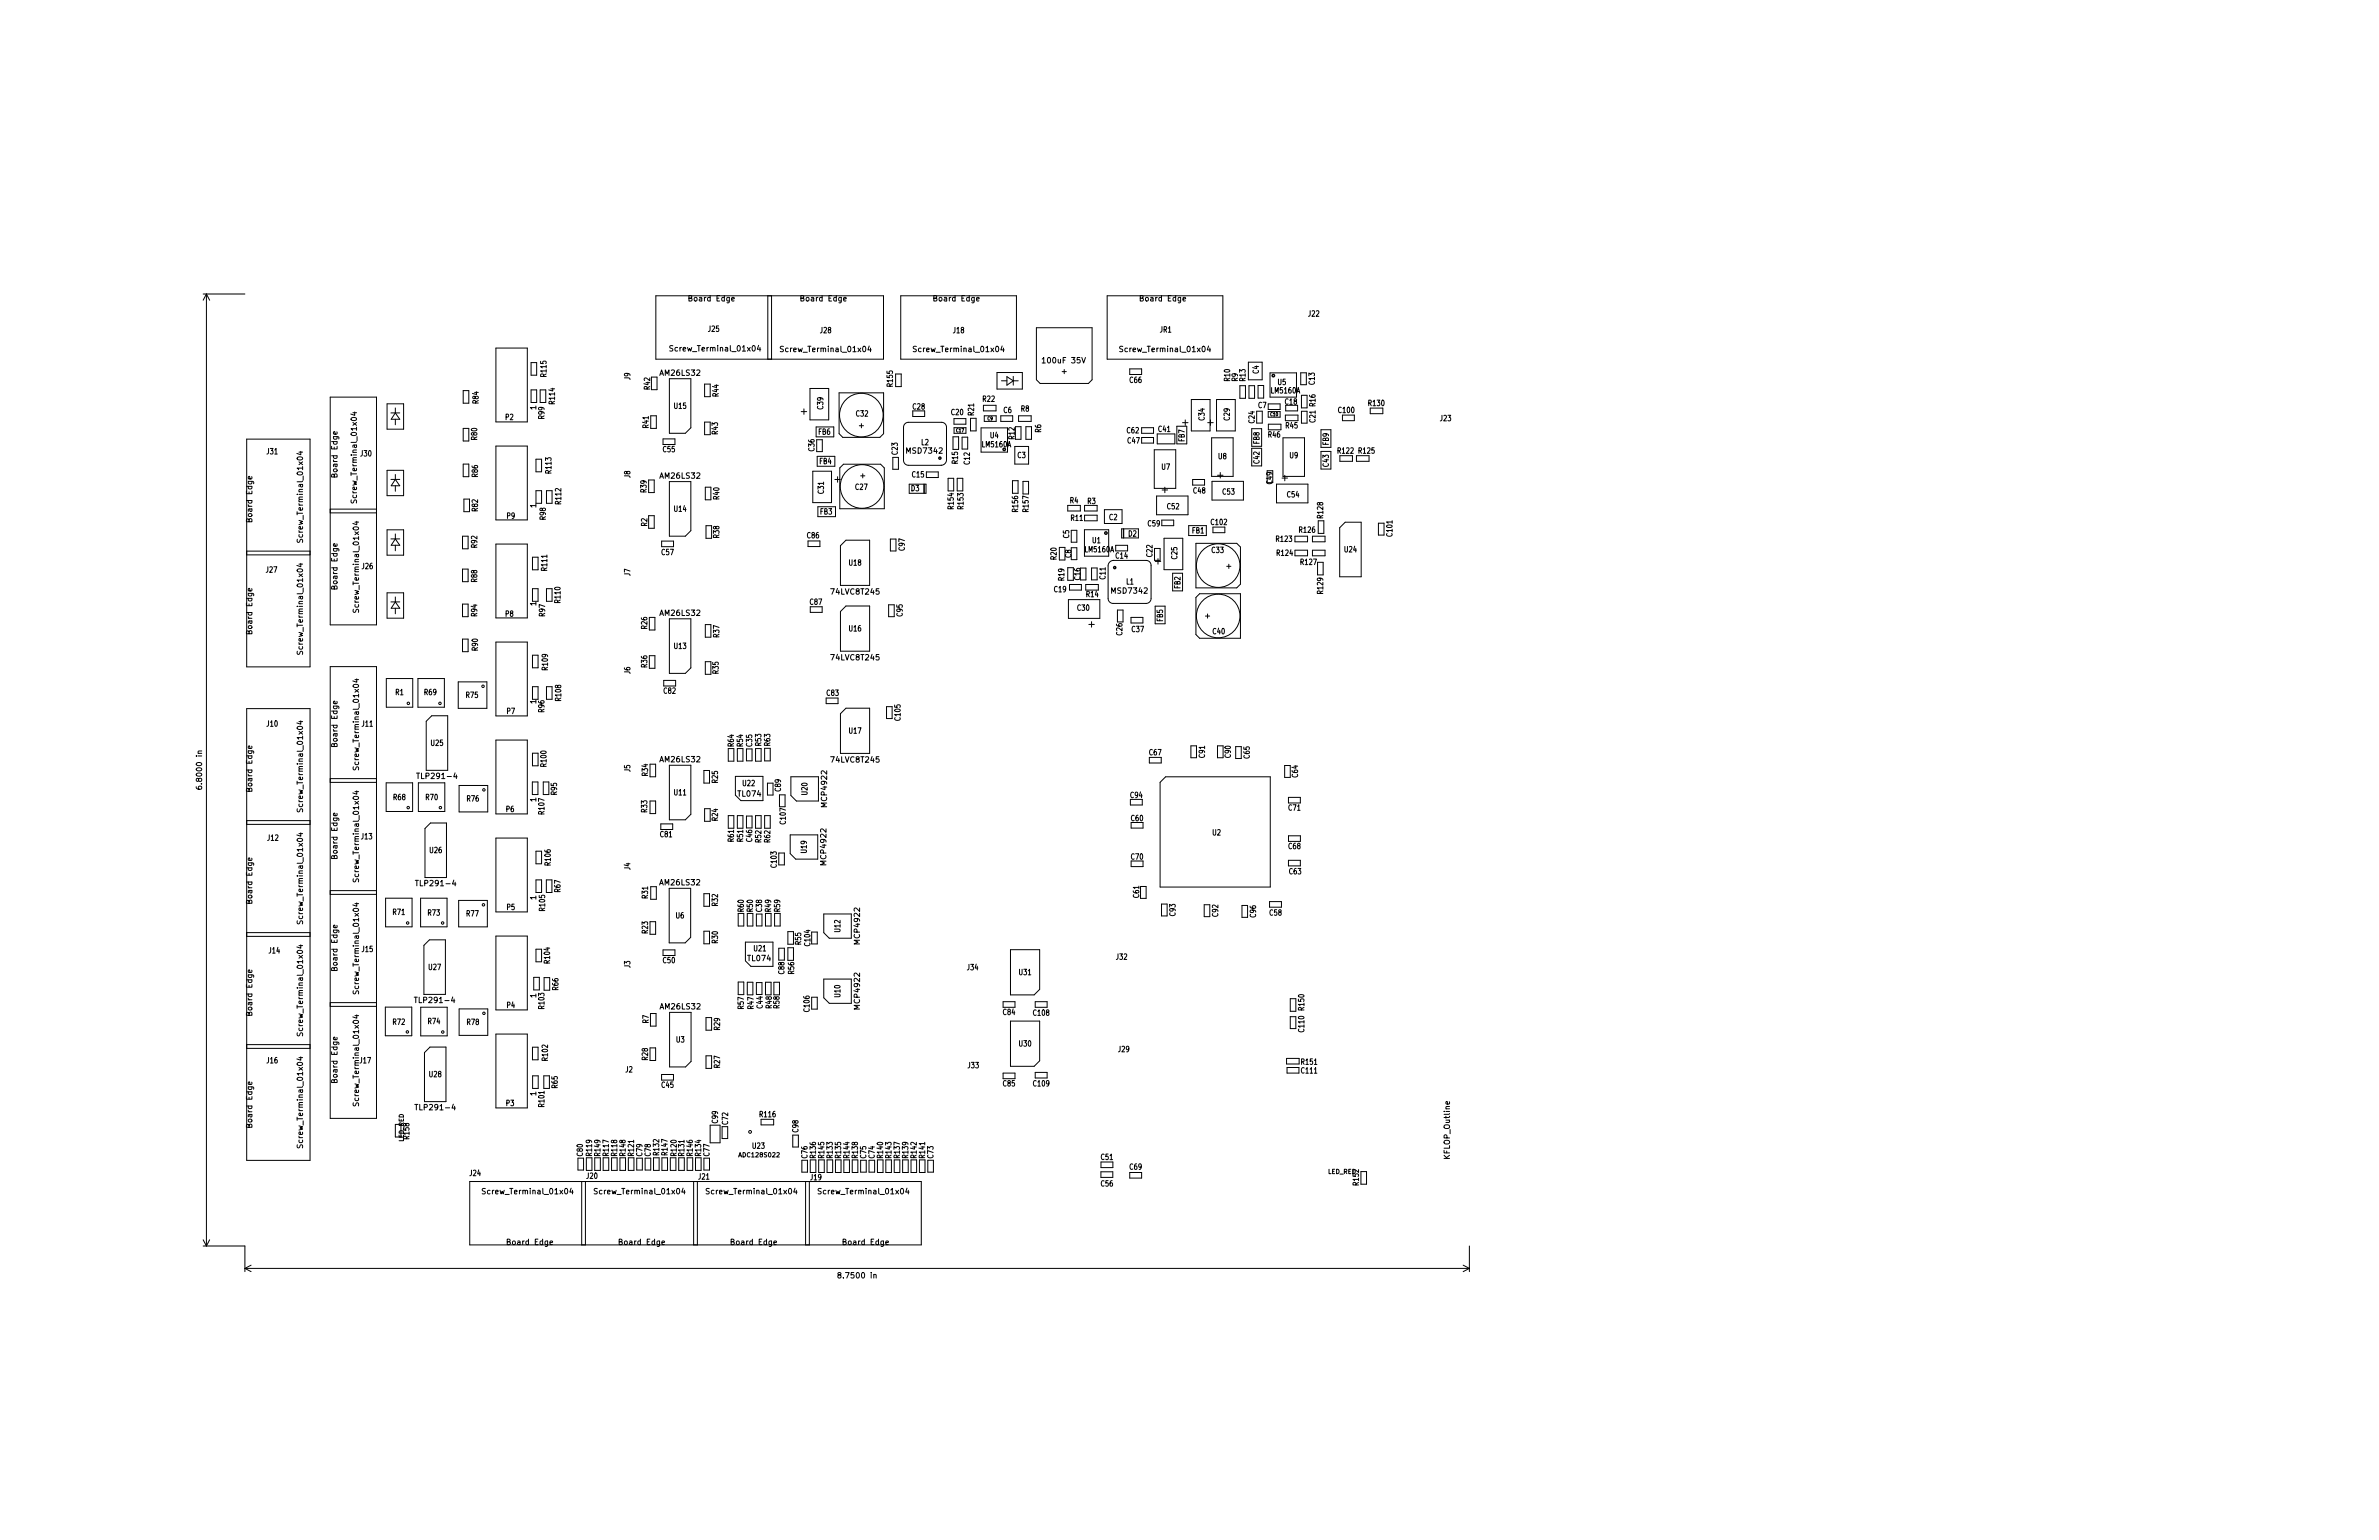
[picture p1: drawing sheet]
<svg xmlns="http://www.w3.org/2000/svg" width="432mm" height="279mm" viewBox="0 0 432 279" stroke-linecap="round" stroke-linejoin="round" font-family="sans-serif">
<defs><g id="words">
<g font-size="1.4">
<text x="125.2" y="54.7">Board Edge</text>
<text x="145.6" y="54.7">Board Edge</text>
<text x="169.7" y="54.7">Board Edge</text>
<text x="207.1" y="54.7">Board Edge</text>
<text x="237.5" y="57.4">J22</text>
<text x="122.1" y="63.7">Screw_Terminal_01x04</text>
<text x="128.6" y="60.2">J25</text>
<text x="142.2" y="63.9">Screw_Terminal_01x04</text>
<text x="148.9" y="60.5">J28</text>
<text x="166.3" y="63.9">Screw_Terminal_01x04</text>
<text x="173" y="60.5">J18</text>
<text x="189.6" y="65.9">100uF 35V</text>
<text x="203.8" y="63.9">Screw_Terminal_01x04</text>
<text x="210.5" y="60.3">JR1</text>
<text x="99.2" y="68.3" transform="rotate(-90 99.2 68.3)">R115</text>
<text x="114.4" y="68.9" transform="rotate(-90 114.4 68.9)">J9</text>
<text x="118" y="70.6" transform="rotate(-90 118 70.6)">R42</text>
<text x="119.9" y="68.2">AM26LS32</text>
<text x="130.4" y="71.9" transform="rotate(-90 130.4 71.9)">R44</text>
<text x="162.1" y="70.1" transform="rotate(-90 162.1 70.1)">R155</text>
<text x="193.6" y="67.8" transform="rotate(-90 193.6 67.8)">+</text>
<text x="205.1" y="69.5">C66</text>
<text x="223.3" y="69.1" transform="rotate(-90 223.3 69.1)">R10</text>
<text x="224.7" y="69.2" transform="rotate(-90 224.7 69.2)">R9</text>
<text x="226.1" y="69.1" transform="rotate(-90 226.1 69.1)">R13</text>
<text x="228.5" y="67.8" transform="rotate(-90 228.5 67.8)">C4</text>
<text x="230.8" y="71.4">LM5160A</text>
<text x="231.9" y="69.8">U5</text>
<text x="238.6" y="69.7" transform="rotate(-90 238.6 69.7)">C13</text>
<text x="86.9" y="73.2" transform="rotate(-90 86.9 73.2)">R84</text>
<text x="91.8" y="76.2">P2</text>
<text x="97.3" y="74.3" transform="rotate(-90 97.3 74.3)">1</text>
<text x="98.8" y="76" transform="rotate(-90 98.8 76)">R99</text>
<text x="100.7" y="73.2" transform="rotate(-90 100.7 73.2)">R114</text>
<text x="117.7" y="77.6" transform="rotate(-90 117.7 77.6)">R41</text>
<text x="122.4" y="74.2">U15</text>
<text x="149.4" y="74.2" transform="rotate(-90 149.4 74.2)">C39</text>
<text x="155.4" y="75.6">C32</text>
<text x="156.8" y="77.6" transform="rotate(-90 156.8 77.6)">+</text>
<text x="165.7" y="74.3">C28</text>
<text x="172.7" y="75.3">C20</text>
<text x="176.8" y="75.3" transform="rotate(-90 176.8 75.3)">R21</text>
<text x="178.4" y="72.9">R22</text>
<text x="182.2" y="74.9">C6</text>
<text x="185.3" y="74.7">R8</text>
<text x="218.6" y="76.2" transform="rotate(-90 218.6 76.2)">C34</text>
<text x="223.2" y="76.2" transform="rotate(-90 223.2 76.2)">C29</text>
<text x="227.7" y="76.7" transform="rotate(-90 227.7 76.7)">C24</text>
<text x="228.4" y="74">C7</text>
<text x="233.3" y="73.4">C18</text>
<text x="233.4" y="77.7">R45</text>
<text x="238.8" y="76.6" transform="rotate(-90 238.8 76.6)">C21 R16</text>
<text x="243" y="74.9">C100</text>
<text x="248.5" y="73.7">R130</text>
<text x="261.4" y="76.4">J23</text>
<text x="48.5" y="82.4">J31</text>
<text x="65.5" y="82.8">J30</text>
<text x="86.6" y="79.8" transform="rotate(-90 86.6 79.8)">R80</text>
<text x="120.4" y="82">C55</text>
<text x="130.3" y="78.8" transform="rotate(-90 130.3 78.8)">R43</text>
<text x="147.8" y="81.8" transform="rotate(-90 147.8 81.8)">C36</text>
<text x="148.6" y="78.9">FB6</text>
<text x="162.9" y="82.4" transform="rotate(-90 162.9 82.4)">C23</text>
<text x="164.7" y="82.3">MSD7342</text>
<text x="167.2" y="80.8">L2</text>
<text x="178.4" y="81.1">LM5160A</text>
<text x="179.7" y="79.5">U4</text>
<text x="184.1" y="79.7" transform="rotate(-90 184.1 79.7)">R12</text>
<text x="184.7" y="83.1">C3</text>
<text x="189" y="78.4" transform="rotate(-90 189 78.4)">R6</text>
<text x="204.6" y="78.6">C62</text>
<text x="204.7" y="80.5">C47</text>
<text x="210.3" y="78.4">C41</text>
<text x="215" y="80.1" transform="rotate(-90 215 80.1)">FB7</text>
<text x="221.1" y="83.3">U8</text>
<text x="228.6" y="80.5" transform="rotate(-90 228.6 80.5)">FB8</text>
<text x="230.2" y="79.4">R46</text>
<text x="234.1" y="83.1">U9</text>
<text x="241.2" y="80.7" transform="rotate(-90 241.2 80.7)">FB9</text>
<text x="242.9" y="82.3">R122</text>
<text x="246.7" y="82.3">R125</text>
<text x="61.2" y="86.4" transform="rotate(-90 61.2 86.4)">Board Edge</text>
<text x="86.7" y="86.5" transform="rotate(-90 86.7 86.5)">R86</text>
<text x="100.1" y="85.8" transform="rotate(-90 100.1 85.8)">R113</text>
<text x="114.4" y="86.7" transform="rotate(-90 114.4 86.7)">J8</text>
<text x="117.3" y="89.3" transform="rotate(-90 117.3 89.3)">R39</text>
<text x="119.9" y="86.8">AM26LS32</text>
<text x="148.8" y="84.2">FB4</text>
<text x="149.5" y="89.5" transform="rotate(-90 149.5 89.5)">C31</text>
<text x="155.3" y="88.9">C27</text>
<text x="157" y="86.7" transform="rotate(-90 157 86.7)">+</text>
<text x="165.4" y="89.1">D3</text>
<text x="165.6" y="86.6">C15</text>
<text x="173.9" y="84.1" transform="rotate(-90 173.9 84.1)">R15</text>
<text x="176" y="84.2" transform="rotate(-90 176 84.2)">C12</text>
<text x="210.9" y="85.2">U7</text>
<text x="216.6" y="89.5">C48</text>
<text x="221.9" y="89.7">C53</text>
<text x="228.6" y="84.1" transform="rotate(-90 228.6 84.1)">C42</text>
<text x="230.9" y="87.8" transform="rotate(-90 230.9 87.8)">C49</text>
<text x="241.2" y="84.6" transform="rotate(-90 241.2 84.6)">C43</text>
<text x="45.8" y="94.5" transform="rotate(-90 45.8 94.5)">Board Edge</text>
<text x="64.8" y="90.7" transform="rotate(-90 64.8 90.7)">Screw_Terminal_01x04</text>
<text x="86.7" y="92.7" transform="rotate(-90 86.7 92.7)">R82</text>
<text x="92" y="94.1">P9</text>
<text x="97.3" y="92.1" transform="rotate(-90 97.3 92.1)">1</text>
<text x="99.1" y="94.3" transform="rotate(-90 99.1 94.3)">R98</text>
<text x="101.9" y="91.4" transform="rotate(-90 101.9 91.4)">R112</text>
<text x="117.5" y="95.5" transform="rotate(-90 117.5 95.5)">R2</text>
<text x="122.4" y="92.8">U14</text>
<text x="130.6" y="90.6" transform="rotate(-90 130.6 90.6)">R40</text>
<text x="148.9" y="93.3">FB3</text>
<text x="173.1" y="92.3" transform="rotate(-90 173.1 92.3)">R154</text>
<text x="174.9" y="92.3" transform="rotate(-90 174.9 92.3)">R153</text>
<text x="184.8" y="92.8" transform="rotate(-90 184.8 92.8)">R156</text>
<text x="186.7" y="92.8" transform="rotate(-90 186.7 92.8)">R157</text>
<text x="194.2" y="91.3">R4</text>
<text x="194.4" y="94.5">R11</text>
<text x="197.4" y="91.4">R3</text>
<text x="201.3" y="94.4">C2</text>
<text x="208.4" y="95.5">C59</text>
<text x="211.9" y="92.4">C52</text>
<text x="219.9" y="95.2">C102</text>
<text x="233.7" y="90.2">C54</text>
<text x="240.2" y="93.9" transform="rotate(-90 240.2 93.9)">R128</text>
<text x="55" y="97.8" transform="rotate(-90 55 97.8)">Screw_Terminal_01x04</text>
<text x="86.6" y="99.3" transform="rotate(-90 86.6 99.3)">R92</text>
<text x="120.1" y="100.7">C57</text>
<text x="130.6" y="97.6" transform="rotate(-90 130.6 97.6)">R38</text>
<text x="146.5" y="97.7">C86</text>
<text x="164.2" y="99.8" transform="rotate(-90 164.2 99.8)">C97</text>
<text x="191.8" y="101.5" transform="rotate(-90 191.8 101.5)">R20</text>
<text x="194.1" y="97.6" transform="rotate(-90 194.1 97.6)">C5</text>
<text x="194.4" y="101.2" transform="rotate(-90 194.4 101.2)">C8</text>
<text x="197" y="100.2">LM5160A</text>
<text x="198.3" y="98.6">U1</text>
<text x="202.5" y="101.3">C14</text>
<text x="204.8" y="97.3">D2</text>
<text x="209.2" y="101" transform="rotate(-90 209.2 101)">C22</text>
<text x="213.7" y="101.4" transform="rotate(-90 213.7 101.4)">C25</text>
<text x="216.4" y="96.8">FB1</text>
<text x="220" y="100.3">C33</text>
<text x="231.7" y="98.3">R123</text>
<text x="231.8" y="100.8">R124</text>
<text x="235.9" y="96.6">R126</text>
<text x="244.1" y="100.2">U24</text>
<text x="252.7" y="97.2" transform="rotate(-90 252.7 97.2)">C101</text>
<text x="48.3" y="103.9">J27</text>
<text x="61.2" y="106.7" transform="rotate(-90 61.2 106.7)">Board Edge</text>
<text x="65.7" y="103.3">J26</text>
<text x="86.6" y="105.6" transform="rotate(-90 86.6 105.6)">R88</text>
<text x="99.3" y="103.5" transform="rotate(-90 99.3 103.5)">R111</text>
<text x="114.4" y="104.5" transform="rotate(-90 114.4 104.5)">J7</text>
<text x="151.1" y="107.9">74LVC8T245</text>
<text x="154.2" y="102.6">U18</text>
<text x="191.4" y="107.4">C19</text>
<text x="193.2" y="105.3" transform="rotate(-90 193.2 105.3)">R19</text>
<text x="196.1" y="105.2" transform="rotate(-90 196.1 105.2)">C16</text>
<text x="200.7" y="105.1" transform="rotate(-90 200.7 105.1)">C11</text>
<text x="201.9" y="107.7">MSD7342</text>
<text x="204.4" y="106">L1</text>
<text x="214.2" y="106.8" transform="rotate(-90 214.2 106.8)">FB2</text>
<text x="222.6" y="103.2">+</text>
<text x="236.1" y="102.5">R127</text>
<text x="240.2" y="107.7" transform="rotate(-90 240.2 107.7)">R129</text>
<text x="65.1" y="110.5" transform="rotate(-90 65.1 110.5)">Screw_Terminal_01x04</text>
<text x="86.6" y="111.8" transform="rotate(-90 86.6 111.8)">R94</text>
<text x="91.8" y="111.9">P8</text>
<text x="97.3" y="109.9" transform="rotate(-90 97.3 109.9)">1</text>
<text x="98.9" y="111.8" transform="rotate(-90 98.9 111.8)">R97</text>
<text x="101.7" y="109.3" transform="rotate(-90 101.7 109.3)">R110</text>
<text x="119.9" y="111.7">AM26LS32</text>
<text x="147" y="109.7">C87</text>
<text x="163.8" y="111.8" transform="rotate(-90 163.8 111.8)">C95</text>
<text x="195.6" y="110.8">C30</text>
<text x="197.2" y="108.3">R14</text>
<text x="211.1" y="112.7" transform="rotate(-90 211.1 112.7)">FB5</text>
<text x="218.8" y="112.2">+</text>
<text x="45.8" y="114.8" transform="rotate(-90 45.8 114.8)">Board Edge</text>
<text x="55" y="118.2" transform="rotate(-90 55 118.2)">Screw_Terminal_01x04</text>
<text x="86.7" y="118" transform="rotate(-90 86.7 118)">R90</text>
<text x="117.5" y="114.1" transform="rotate(-90 117.5 114.1)">R26</text>
<text x="122.4" y="117.7">U13</text>
<text x="130.6" y="115.6" transform="rotate(-90 130.6 115.6)">R37</text>
<text x="151.1" y="119.8">74LVC8T245</text>
<text x="154.2" y="114.6">U16</text>
<text x="203.7" y="115.2" transform="rotate(-90 203.7 115.2)">C26</text>
<text x="205.5" y="114.7">C37</text>
<text x="220.2" y="115.1">C40</text>
<text x="99.4" y="121.5" transform="rotate(-90 99.4 121.5)">R109</text>
<text x="114.4" y="122.2" transform="rotate(-90 114.4 122.2)">J6</text>
<text x="117.5" y="121.1" transform="rotate(-90 117.5 121.1)">R36</text>
<text x="120.5" y="125.9">C82</text>
<text x="130.4" y="122.2" transform="rotate(-90 130.4 122.2)">R35</text>
<text x="48.5" y="131.8">J10</text>
<text x="65.7" y="131.8">J11</text>
<text x="71.8" y="126.1">R1</text>
<text x="77.1" y="126.1">R69</text>
<text x="84.6" y="126.6">R75</text>
<text x="92" y="129.5">P7</text>
<text x="97.3" y="127.7" transform="rotate(-90 97.3 127.7)">1</text>
<text x="98.8" y="129.2" transform="rotate(-90 98.8 129.2)">R96</text>
<text x="101.9" y="127.1" transform="rotate(-90 101.9 127.1)">R108</text>
<text x="150.1" y="126.2">C83</text>
<text x="163.4" y="130.6" transform="rotate(-90 163.4 130.6)">C105</text>
<text x="61.2" y="135.3" transform="rotate(-90 61.2 135.3)">Board Edge</text>
<text x="78.3" y="135.3">U25</text>
<text x="133.2" y="135.4" transform="rotate(-90 133.2 135.4)">R64</text>
<text x="134.8" y="135.4" transform="rotate(-90 134.8 135.4)">R54</text>
<text x="136.5" y="135.4" transform="rotate(-90 136.5 135.4)">C35</text>
<text x="138.2" y="135.3" transform="rotate(-90 138.2 135.3)">R53</text>
<text x="139.8" y="135.3" transform="rotate(-90 139.8 135.3)">R63</text>
<text x="154.2" y="133.1">U17</text>
<text x="208.6" y="137">C67</text>
<text x="218.7" y="137.4" transform="rotate(-90 218.7 137.4)">C91</text>
<text x="223.4" y="137.4" transform="rotate(-90 223.4 137.4)">C90</text>
<text x="226.8" y="137.6" transform="rotate(-90 226.8 137.6)">C65</text>
<text x="36.7" y="142.6" transform="rotate(-90 36.7 142.6)">6.8000 in</text>
<text x="45.8" y="143.4" transform="rotate(-90 45.8 143.4)">Board Edge</text>
<text x="65.1" y="139.1" transform="rotate(-90 65.1 139.1)">Screw_Terminal_01x04</text>
<text x="76.2" y="141.3">TLP291-4</text>
<text x="99.2" y="139" transform="rotate(-90 99.2 139)">R100</text>
<text x="114.4" y="140" transform="rotate(-90 114.4 140)">J5</text>
<text x="117.6" y="140.7" transform="rotate(-90 117.6 140.7)">R34</text>
<text x="119.9" y="138.3">AM26LS32</text>
<text x="130.3" y="142" transform="rotate(-90 130.3 142)">R25</text>
<text x="134.9" y="142.6">U22</text>
<text x="141.7" y="143.5" transform="rotate(-90 141.7 143.5)">C89</text>
<text x="151.1" y="138.3">74LVC8T245</text>
<text x="235.6" y="141" transform="rotate(-90 235.6 141)">C64</text>
<text x="55" y="146.7" transform="rotate(-90 55 146.7)">Screw_Terminal_01x04</text>
<text x="71.5" y="145.2">R68</text>
<text x="77.3" y="145.2">R70</text>
<text x="84.8" y="145.4">R76</text>
<text x="91.9" y="147.3">P6</text>
<text x="97.3" y="145.5" transform="rotate(-90 97.3 145.5)">1</text>
<text x="98.8" y="147.7" transform="rotate(-90 98.8 147.7)">R107</text>
<text x="101.1" y="144.2" transform="rotate(-90 101.1 144.2)">R95</text>
<text x="117.5" y="147.3" transform="rotate(-90 117.5 147.3)">R33</text>
<text x="122.4" y="144.3">U11</text>
<text x="130.3" y="148.9" transform="rotate(-90 130.3 148.9)">R24</text>
<text x="134" y="144.5">TL074</text>
<text x="142.6" y="149.4" transform="rotate(-90 142.6 149.4)">C107</text>
<text x="146.6" y="144.2" transform="rotate(-90 146.6 144.2)">U20</text>
<text x="150.1" y="146.2" transform="rotate(-90 150.1 146.2)">MCP4922</text>
<text x="205.2" y="144.8">C94</text>
<text x="205.3" y="149">C60</text>
<text x="233.9" y="147.1">C71</text>
<text x="48.6" y="152.5">J12</text>
<text x="61.2" y="155.6" transform="rotate(-90 61.2 155.6)">Board Edge</text>
<text x="65.6" y="152.3">J13</text>
<text x="78" y="154.8">U26</text>
<text x="119.9" y="151.9">C81</text>
<text x="133.2" y="152.7" transform="rotate(-90 133.2 152.7)">R61</text>
<text x="134.9" y="152.7" transform="rotate(-90 134.9 152.7)">R51</text>
<text x="136.5" y="152.7" transform="rotate(-90 136.5 152.7)">C46</text>
<text x="138.2" y="152.8" transform="rotate(-90 138.2 152.8)">R52</text>
<text x="139.8" y="152.8" transform="rotate(-90 139.8 152.8)">R62</text>
<text x="146.4" y="154.7" transform="rotate(-90 146.4 154.7)">U19</text>
<text x="205.3" y="156">C70</text>
<text x="220.1" y="151.6">U2</text>
<text x="233.9" y="154.1">C68</text>
<text x="65.1" y="159.4" transform="rotate(-90 65.1 159.4)">Screw_Terminal_01x04</text>
<text x="76" y="160.8">TLP291-4</text>
<text x="99.9" y="156.9" transform="rotate(-90 99.9 156.9)">R106</text>
<text x="101.7" y="161.8" transform="rotate(-90 101.7 161.8)">R67</text>
<text x="114.4" y="157.8" transform="rotate(-90 114.4 157.8)">J4</text>
<text x="119.9" y="160.6">AM26LS32</text>
<text x="141" y="157.3" transform="rotate(-90 141 157.3)">C103</text>
<text x="150" y="156.8" transform="rotate(-90 150 156.8)">MCP4922</text>
<text x="234" y="158.6">C63</text>
<text x="45.8" y="163.7" transform="rotate(-90 45.8 163.7)">Board Edge</text>
<text x="55" y="167" transform="rotate(-90 55 167)">Screw_Terminal_01x04</text>
<text x="71.4" y="166">R71</text>
<text x="77.7" y="166.1">R73</text>
<text x="84.7" y="166.3">R77</text>
<text x="92" y="165.1">P5</text>
<text x="97.3" y="163.2" transform="rotate(-90 97.3 163.2)">1</text>
<text x="98.9" y="165.2" transform="rotate(-90 98.9 165.2)">R105</text>
<text x="117.6" y="163" transform="rotate(-90 117.6 163)">R31</text>
<text x="122.7" y="166.6">U6</text>
<text x="130.3" y="164.3" transform="rotate(-90 130.3 164.3)">R32</text>
<text x="135" y="165.4" transform="rotate(-90 135 165.4)">R60</text>
<text x="136.7" y="165.4" transform="rotate(-90 136.7 165.4)">R50</text>
<text x="138.3" y="165.4" transform="rotate(-90 138.3 165.4)">C38</text>
<text x="140" y="165.4" transform="rotate(-90 140 165.4)">R49</text>
<text x="141.6" y="165.4" transform="rotate(-90 141.6 165.4)">R59</text>
<text x="206.8" y="162.8" transform="rotate(-90 206.8 162.8)">C61</text>
<text x="213.4" y="166.1" transform="rotate(-90 213.4 166.1)">C93</text>
<text x="221.1" y="166.3" transform="rotate(-90 221.1 166.3)">C92</text>
<text x="228" y="166.4" transform="rotate(-90 228 166.4)">C96</text>
<text x="230.5" y="166.1">C58</text>
<text x="48.8" y="173">J14</text>
<text x="65.7" y="172.7">J15</text>
<text x="117.6" y="169.3" transform="rotate(-90 117.6 169.3)">R23</text>
<text x="130.3" y="171.1" transform="rotate(-90 130.3 171.1)">R30</text>
<text x="136.9" y="172.6">U21</text>
<text x="145.4" y="171.3" transform="rotate(-90 145.4 171.3)">R55</text>
<text x="147.1" y="171.5" transform="rotate(-90 147.1 171.5)">C104</text>
<text x="152.5" y="169.1" transform="rotate(-90 152.5 169.1)">U12</text>
<text x="156.1" y="171.1" transform="rotate(-90 156.1 171.1)">MCP4922</text>
<text x="61.2" y="175.9" transform="rotate(-90 61.2 175.9)">Board Edge</text>
<text x="65.1" y="179.7" transform="rotate(-90 65.1 179.7)">Screw_Terminal_01x04</text>
<text x="77.9" y="176">U27</text>
<text x="99.8" y="174.7" transform="rotate(-90 99.8 174.7)">R104</text>
<text x="101.3" y="179.6" transform="rotate(-90 101.3 179.6)">R66</text>
<text x="114.4" y="175.6" transform="rotate(-90 114.4 175.6)">J3</text>
<text x="120.4" y="174.8">C50</text>
<text x="135.8" y="174.4">TL074</text>
<text x="142.4" y="176.7" transform="rotate(-90 142.4 176.7)">C88</text>
<text x="144.1" y="176.7" transform="rotate(-90 144.1 176.7)">R56</text>
<text x="175.6" y="176">J34</text>
<text x="185" y="176.9">U31</text>
<text x="202.6" y="174.1">J32</text>
<text x="45.8" y="184" transform="rotate(-90 45.8 184)">Board Edge</text>
<text x="71.4" y="185.9">R72</text>
<text x="75.8" y="182">TLP291-4</text>
<text x="77.7" y="185.8">R74</text>
<text x="84.8" y="186">R78</text>
<text x="92" y="182.9">P4</text>
<text x="97.3" y="181" transform="rotate(-90 97.3 181)">1</text>
<text x="98.8" y="183" transform="rotate(-90 98.8 183)">R103</text>
<text x="117.7" y="185.6" transform="rotate(-90 117.7 185.6)">R7</text>
<text x="120" y="183.1">AM26LS32</text>
<text x="135" y="183" transform="rotate(-90 135 183)">R57</text>
<text x="136.8" y="183" transform="rotate(-90 136.8 183)">R47</text>
<text x="138.4" y="182.9" transform="rotate(-90 138.4 182.9)">C44</text>
<text x="140.1" y="182.9" transform="rotate(-90 140.1 182.9)">R48</text>
<text x="141.5" y="182.9" transform="rotate(-90 141.5 182.9)">R58</text>
<text x="146.9" y="183.5" transform="rotate(-90 146.9 183.5)">C106</text>
<text x="152.5" y="180.9" transform="rotate(-90 152.5 180.9)">U10</text>
<text x="156.1" y="182.9" transform="rotate(-90 156.1 182.9)">MCP4922</text>
<text x="182.1" y="184.1">C84</text>
<text x="187.6" y="184.3">C108</text>
<text x="236.7" y="183.2" transform="rotate(-90 236.7 183.2)">R150</text>
<text x="55" y="187.4" transform="rotate(-90 55 187.4)">Screw_Terminal_01x04</text>
<text x="122.8" y="189.1">U3</text>
<text x="130.7" y="186.8" transform="rotate(-90 130.7 186.8)">R29</text>
<text x="185" y="189.9">U30</text>
<text x="203" y="190.9">J29</text>
<text x="236.7" y="187.2" transform="rotate(-90 236.7 187.2)">C110</text>
<text x="48.5" y="192.9">J16</text>
<text x="61.2" y="196.2" transform="rotate(-90 61.2 196.2)">Board Edge</text>
<text x="65.3" y="192.9">J17</text>
<text x="78" y="195.4">U28</text>
<text x="99.4" y="192.4" transform="rotate(-90 99.4 192.4)">R102</text>
<text x="101.2" y="197.4" transform="rotate(-90 101.2 197.4)">R65</text>
<text x="113.5" y="194.6">J2</text>
<text x="117.6" y="192.3" transform="rotate(-90 117.6 192.3)">R28</text>
<text x="120.1" y="197.4">C45</text>
<text x="130.7" y="193.7" transform="rotate(-90 130.7 193.7)">R27</text>
<text x="175.7" y="193.8">J33</text>
<text x="182.1" y="197.1">C85</text>
<text x="187.6" y="197.1">C109</text>
<text x="236.3" y="194.8">C111</text>
<text x="236.3" y="193.2">R151</text>
<text x="65.1" y="200.1" transform="rotate(-90 65.1 200.1)">Screw_Terminal_01x04</text>
<text x="75.9" y="201.4">TLP291-4</text>
<text x="91.9" y="200.7">P3</text>
<text x="97.3" y="198.8" transform="rotate(-90 97.3 198.8)">1</text>
<text x="98.8" y="200.7" transform="rotate(-90 98.8 200.7)">R101</text>
<text x="130.3" y="203.7" transform="rotate(-90 130.3 203.7)">C99</text>
<text x="132.1" y="204" transform="rotate(-90 132.1 204)">C72</text>
<text x="138" y="202.7">R116</text>
<text x="45.8" y="204.3" transform="rotate(-90 45.8 204.3)">Board Edge</text>
<text x="55" y="207.7" transform="rotate(-90 55 207.7)">Screw_Terminal_01x04</text>
<text x="74.3" y="206.6" transform="rotate(-90 74.3 206.6)">R158</text>
<text x="105.8" y="209.7" transform="rotate(-90 105.8 209.7)">C80</text>
<text x="107.4" y="209.6" transform="rotate(-90 107.4 209.6)">R119</text>
<text x="109" y="209.6" transform="rotate(-90 109 209.6)">R149</text>
<text x="110.5" y="209.6" transform="rotate(-90 110.5 209.6)">R117</text>
<text x="112" y="209.6" transform="rotate(-90 112 209.6)">R118</text>
<text x="113.5" y="209.6" transform="rotate(-90 113.5 209.6)">R148</text>
<text x="115.1" y="209.6" transform="rotate(-90 115.1 209.6)">R121</text>
<text x="116.6" y="209.7" transform="rotate(-90 116.6 209.7)">C79</text>
<text x="118.1" y="209.7" transform="rotate(-90 118.1 209.7)">C78</text>
<text x="119.6" y="209.5" transform="rotate(-90 119.6 209.5)">R132</text>
<text x="121.2" y="209.5" transform="rotate(-90 121.2 209.5)">R147</text>
<text x="122.8" y="209.6" transform="rotate(-90 122.8 209.6)">R120</text>
<text x="124.2" y="209.6" transform="rotate(-90 124.2 209.6)">R131</text>
<text x="125.7" y="209.6" transform="rotate(-90 125.7 209.6)">R146</text>
<text x="127.3" y="209.6" transform="rotate(-90 127.3 209.6)">R134</text>
<text x="128.8" y="209.7" transform="rotate(-90 128.8 209.7)">C77</text>
<text x="136.6" y="208.4">U23</text>
<text x="144.9" y="205.4" transform="rotate(-90 144.9 205.4)">C98</text>
<text x="85.3" y="213.4">J24</text>
<text x="106.5" y="213.9">J20</text>
<text x="126.8" y="214">J21</text>
<text x="146.6" y="210.1" transform="rotate(-90 146.6 210.1)">C76</text>
<text x="147.1" y="214.1">J19</text>
<text x="148.1" y="210" transform="rotate(-90 148.1 210)">R136</text>
<text x="149.6" y="210" transform="rotate(-90 149.6 210)">R145</text>
<text x="151.1" y="210" transform="rotate(-90 151.1 210)">R133</text>
<text x="152.7" y="210" transform="rotate(-90 152.7 210)">R135</text>
<text x="154.2" y="210" transform="rotate(-90 154.2 210)">R144</text>
<text x="155.7" y="210" transform="rotate(-90 155.7 210)">R138</text>
<text x="157.2" y="210.1" transform="rotate(-90 157.2 210.1)">C75</text>
<text x="158.7" y="210.1" transform="rotate(-90 158.7 210.1)">C74</text>
<text x="160.3" y="210" transform="rotate(-90 160.3 210)">R140</text>
<text x="161.8" y="210" transform="rotate(-90 161.8 210)">R143</text>
<text x="163.3" y="210" transform="rotate(-90 163.3 210)">R137</text>
<text x="164.8" y="210" transform="rotate(-90 164.8 210)">R139</text>
<text x="166.4" y="210" transform="rotate(-90 166.4 210)">R142</text>
<text x="167.9" y="210" transform="rotate(-90 167.9 210)">R141</text>
<text x="169.4" y="210.1" transform="rotate(-90 169.4 210.1)">C73</text>
<text x="199.9" y="210.4">C51</text>
<text x="199.9" y="215.3">C56</text>
<text x="205.1" y="212.2">C69</text>
<text x="246.6" y="215" transform="rotate(-90 246.6 215)">R152</text>
<text x="263.2" y="210.2" transform="rotate(-90 263.2 210.2)">KFLOP_Outline</text>
<text x="88.1" y="216.7">Screw_Terminal_01x04</text>
<text x="108.4" y="216.7">Screw_Terminal_01x04</text>
<text x="128.7" y="216.7">Screw_Terminal_01x04</text>
<text x="149.1" y="216.7">Screw_Terminal_01x04</text>
<text x="92.3" y="225.9">Board Edge</text>
<text x="112.6" y="225.9">Board Edge</text>
<text x="132.9" y="225.9">Board Edge</text>
<text x="153.2" y="225.9">Board Edge</text>
<text x="152.6" y="231.9">8.7500 in</text>
</g>
<g font-size="1.1">
<text x="73.3" y="207.2" transform="rotate(-90 73.3 207.2)">LED_RED</text>
<text x="134.4" y="210">ADC128S022</text>
<text x="241" y="213">LED_RED</text>
</g>
<g font-size=".9">
<text x="179.3" y="76.3">C9</text>
<text x="230.6" y="75.5">C10</text>
<text x="173.6" y="78.4">C17</text>
</g>
</g></defs>
<g fill="none" stroke="#000" stroke-width=".18">
<path d="M36.9 53.3h7.5M37.5 53.3v172.8M37.5 53.3l.6 1.2M37.5 53.3l-.6 1.2M119 53.7h41.4v11.5h-41.4zM139.4 53.7v11.5M140 53.7v11.5M163.5 53.7h21v11.5h-21zM188.1 59.5h10.1v9.4l-.7 .7h-8.7l-.7-.7zM201 53.7h21v11.5h-21zM44.8 79.7h11.5v41.3h-11.5zM59.9 72h8.4v41.4h-8.4z"/>
<path d="M64 74.9h.7M64.4 74.7v.7l-.7-.3M70.3 73.3h3v4.6h-3zM71 74.9h1.6M71.8 74v.9M71.8 76.1v1M71.8 74.9l.8 1.2h-1.6zM84.1 77.7h1v2.3h-1zM84.1 70.9h1v2.3h-1zM90 63.1h5.7v13.5h-5.7zM96.4 70.7h1v2.3h-1zM96.4 65.8h1v2.3h-1z"/>
<path d="M98 70.7h1.1v2.3h-1.1zM118.1 75.4h1v2.3h-1zM118.2 68.4h1.1v2.3h-1.1zM121.5 68.7h3.9v8.9l-1 1h-2.9zM122.1 62.7l-.5 .1v.3l.4 .2 .1 .2-.2 .2h-.3M127.9 69.7h1v2.3h-1zM127.9 76.6h1v2.3h-1zM137.7 62.7l-.2 .7h.6M137.9 63v.7M142.2 62.9h-.5v.3l.4 .2 .1 .2-.2 .2h-.4M145.4 74.7h1M145.9 74.2v1"/>
<path d="M147 70.5h3.4v5.7h-3.4zM148.1 77.5h3.2v1.8h-3.2zM148.2 79.8h1.1v2.1h-1.1M152.3 71.3h8.1v7.4l-.7 .7h-6.7l-.7-.7zM157.8 62.8l-.3 .7h.6M158 63.2v.6M162.6 67.9h1v2.2h-1zM165.7 74.5v1.1h2.1v-1.1M166.3 62.9h-.5v.3l.4 .2 .1 .2-.2 .2h-.3M173 79.2h1v2.3h-1zM173.2 75.9h2.1v1.1h-2.1zM173.2 77.6h2.1v1h-2.1z"/>
<path d="M174.6 79.3h1v2.2h-1zM176.1 75.9h1.1v2.3h-1.1zM178.1 77.6h4.8v4.4h-4.8zM178.5 73.5h2.3v1h-2.3zM178.6 75.4h2.2v1.1h-2.2zM181 67.6h4.6v3h-4.6zM181.6 75.4h2.2v1.1h-2.2zM181.8 69.1h1M181.9 62.8l-.2 .7h.6M182.1 63.2v.6M182.8 68.3l1.1 .8-1.1 .8zM183.9 69.1h.9"/>
<path d="M183.9 68.3v1.6M184.3 77.4h1v2.3h-1zM184.9 75.4h2.3v1.1h-2.3zM186.2 77.4h1v2.3h-1zM189.2 65.1l.2-.2v1M189.2 65.9h.5M196.3 64.9l.4 1 .3-1M203.8 62.9h-.5v.3l.4 .2 .1 .2-.2 .2h-.4M205.1 67.9v-1h2.1v1M207.2 77.6h2.2v1h-2.2zM207.2 79.4h2.2v1h-2.2M210 78.7h3.2v1.8h-3.2z"/>
<path d="M213.6 77.3h1.8v3.2h-1.8zM214.6 76.7h1M215.1 76.2v1M216.2 72.5h3.4v5.7h-3.4zM219.2 76.7h1M219.4 62.8l-.3 .7h.6M219.6 63.2v.6M219.7 76.2v1M219.9 79.4h3.9v7h-3.9zM220.8 72.5h3.4v5.7h-3.4zM225 70h1.1v2.3h-1.1zM226.6 65.7h2.5v3.2h-2.5z"/>
<path d="M226.7 70h1v2.3h-1zM227.2 77.8h1.8v3.2h-1.8zM228.1 74.6h1v2.2h-1M228.3 69.9h1.1v2.3h-1.1zM230.2 73.3h2.1v1h-2.1M230.2 74.7h2.1v1h-2.1zM230.2 77h2.3v1h-2.3zM230.5 67.7h4.8v4.3h-4.8zM232.9 79.4h3.9v7h-3.9zM233.3 75.3h2.3v1h-2.3zM233.4 73.5v1h2.1v-1M236.2 71.7h1v2.3h-1z"/>
<path d="M237.1 67.6h-1v2.2h1M237.2 74.6h-1v2.2h1M239.8 78h1.8v3.2h-1.8zM243.7 75.3v1h2.1v-1M248.7 74h2.3v1.1h-2.3zM44.8 100h11.5M54 97.8v.6h.3l.2-.5 .2-.1 .2 .2v.4M54.3 82h.6M54.6 81.9v.6l-.7-.2M59.9 93.1h8.4M59.9 92.4h8.4M63.8 90.7l-.1 .4 .2 .2 .2-.1 .2-.5h.3l.1 .6"/>
<path d="M64.4 94.7h.7M64.8 94.6v.6l-.8-.2M70.3 85.3h3v4.6h-3zM70.3 96.1h3v4.6h-3zM71 87h1.6M71 97.8h1.6M71.8 86.1v.9M71.8 88.1v1M71.8 96.9v.9M71.8 98.9v1M71.8 87l.8 1.1h-1.6zM71.8 97.8l.8 1.1h-1.6z"/>
<path d="M83.9 97.3h1.1v2.3h-1.1zM84.1 84.2h1v2.3h-1zM84.2 90.6h1v2.2h-1zM90 80.9h5.7v13.4h-5.7zM90 98.7h5.7v13.4h-5.7zM97.3 83.3h1v2.3h-1zM97.3 89h1v2.3h-1zM99.2 89h1v2.3h-1zM117.7 87.1h1v2.3h-1zM117.7 93.6h1v2.2h-1zM120.1 99.2v-1h2.1v1M120.3 80.6v-1h2.2v1"/>
<path d="M121.5 87.4h3.9v8.9l-1 1h-2.9zM128 88.4h1v2.3h-1zM128.1 95.4h1.1v2.3h-1.1zM146.7 98.1v1.1h2.1v-1.1M147.5 85.5h3.4v5.7h-3.4zM148.3 82.8h3.2v1.8h-3.2zM148.4 91.9h3.2v1.8h-3.2zM151.5 87h1M152 86.5v1M152.4 84.9l.7-.7h6.7l.7 .7v7.4h-8.1zM153.5 98h4.3v8.2h-5.3v-7.2zM161.6 97.8h1v2.2h-1z"/>
<path d="M162.1 83h1v2.1h-1zM165 87.8h3.1v1.7h-3.1M167.7 87.8v1.7M167.8 87.8v1.7M168.1 85.6h2.2v1h-2.2zM170.8 84.4a1 1 0 0 0 1-1v-5.9a.9 .9 0 0 0-.9-.9h-6a.9 .9 0 0 0-.9 .9v6a.9 .9 0 0 0 .9 .9h6M172.1 86.8h1v2.3h-1zM173.7 86.8h1.1v2.3h-1.1zM183.8 87.2h1v2.3h-1zM184.2 81h2.5v3.2h-2.5zM185.7 89.6v-2.3h1v2.3M192.3 99.3h1v2.3h-1z"/>
<path d="M193.8 91.7h2.3v1h-2.3zM194.4 96.2h1.1v2.2h-1.1zM194.4 99.4h1.1v2.1h-1.1M196.8 96.1h4.4v4.8h-4.4zM196.8 91.7h2.3v1h-2.3zM196.8 93.5h2.3v1h-2.3zM200.5 92.5h3.2v2.5h-3.2zM202.5 99.9v-1h2.2v1M203.9 95.9v1.7M204 95.9v1.7M206.6 95.9h-3v1.7h3M209.5 81.6h3.9v7h-3.9z"/>
<path d="M209.5 99.5h1.1v2.2h-1.1zM209.9 90h5.7v3.4h-5.7zM210.9 94.4h2.1v1h-2.1M210.9 88.9h1M211.3 97.7h3.4v5.7h-3.4zM211.4 88.4v1M215.8 95.4h3.2v1.8h-3.2zM216.5 88v-1h2.1v1M217.1 98.6h7.4l.6 .6v6.8l-.6 .7h-7.4zM220 87.3h5.7v3.4h-5.7zM220.2 95.6v1h2.1v-1M221 86.2h1"/>
<path d="M221.5 85.7v1M227.2 81.3h1.8v3.2h-1.8zM231.7 87.8h5.7v3.4h-5.7zM232.7 86.7h1M233.2 86.2v1M235 97.3h2.3v1h-2.3zM235 99.8h2.3v1h-2.3zM238.2 97.3h2.3v1h-2.3zM238.2 99.8h2.3v1h-2.3zM239.3 94.5h1v2.3h-1zM239.8 81.9h1.8v3.2h-1.8zM243.2 95.7l1-1h2.9v9.9h-3.9z"/>
<path d="M243.2 82.7h2.3v1h-2.3zM246.2 82.7h2.3v1h-2.3zM251.2 94.9h-1v2.2h1M44.8 100.7h11.5M54 118.2v.5h.3l.2-.4 .2-.1 .2 .1v.4M54.3 102.3h.6M54.6 102.2v.6l-.7-.2M64.1 110.5l.1 .6h.3l.2-.5 .2-.1 .2 .2-.1 .4M70.3 107.6h3v4.6h-3zM71 109.2h1.6M71.8 108.3v.9M71.8 110.4v1"/>
<path d="M71.8 109.2l.8 1.2h-1.6zM83.9 103.3h1.1v2.2h-1.1zM83.9 109.6h1.1v2.3h-1.1zM83.9 116h1.1v2.2h-1.1zM90 116.5h5.7v13.4h-5.7zM96.6 101.1h1.1v2.3h-1.1zM96.6 109.1v-2.3h1.1v2.3M96.6 118.9h1.1v2.3h-1.1zM99.2 106.8h1v2.3h-1zM117.9 112h1v2.3h-1zM117.9 119h1v2.2h-1zM121.5 112.3h3.9v8.9l-1 1h-2.9z"/>
<path d="M128 113.3h1v2.3h-1zM147.1 110.1v1h2.1v-1M153.5 109.9h4.3v8.2h-5.3v-7.2zM162.3 109.7h-1v2.2h1M193.8 103h1v2.3h-1zM193.9 108.8h5.7v3.4h-5.7zM194.1 106h2.2v1.1h-2.2zM196.1 103.1h1v2.1h-1M197.1 106h2.3v1.1h-2.3zM197.6 113.3h1M198.1 112.8v1M199.1 103h-1v2.2h1"/>
<path d="M202 101.7h6a.9 .9 0 0 1 .9 .9v6a.9 .9 0 0 1-.9 .9h-6a.9 .9 0 0 1-.9-.9v-5.9a1 1 0 0 1 1-1M202.8 112.8v-2.1h1v2.1M205.3 112h2.1v1h-2.1zM209.7 110h1.8v3.2h-1.8zM209.7 101.9h1M210.2 101.4v1M212.8 104h1.8v3.2h-1.8zM217.7 107.7h7.4v8.1h-7.4l-.6-.7v-6.7zM239.1 102h1.1v2.3h-1.1zM36.6 136.2l-.6 .1v.4M44.8 128.6h11.5v81.9h-11.5zM54.3 130.9h.6"/>
<path d="M54.6 130.8v.6l-.7-.2M59.9 120.9h8.4v82h-8.4zM64.1 139.1l.1 .5h.3l.2-.4 .2-.1 .2 .2-.1 .4M64.4 123.3h.7M64.8 123.2v.6l-.8-.3M70.1 123.1h4.8v5.2h-4.8zM75.9 123.1h4.8v5.2h-4.8zM77.4 130.9l1-1h2.9v9.9h-3.9zM83.2 123.7h5.2v4.8h-5.2zM90 134.3h5.7v13.4h-5.7zM96.6 136.7h1.1v2.2h-1.1zM96.6 126.9v-2.3h1.1v2.3"/>
<path d="M99.2 124.6h1v2.3h-1zM118 138.6h1v2.3h-1zM120.5 124.5v-1.1h2.1v1.1M121.5 138.8h3.9v8.9l-1 1h-2.9zM127.8 139.8h1v2.3h-1zM128 120.1h1v2.2h-1zM132.2 135.8h1v2.3h-1zM133.8 135.8h1v2.3h-1zM135.5 135.9h1v2.1h-1zM137.1 135.8h1.1v2.3h-1.1zM138.8 135.8h1v2.2h-1zM149.9 126.6v1.1h2.2v-1.1"/>
<path d="M152.5 129.5l1-1h4.3v8.2h-5.3zM161.9 128.2h-1v2.2h1M208.6 137.4v1h2.2v-1M217.2 135.3h-1v2.2h1M222 135.3h-1v2.2h1M225.3 135.5h-1v2.1h1M234.2 138.9h-1v2.1h1M35.6 142.7l.1 .3 .2 .2h.5l.2-.2-.1-.3h-.5v.3l.2 .2M44.8 149.6h11.5M44.8 148.9h11.5M54 146.7v.6h.3l.2-.5 .2-.1 .2 .2v.4M54.3 151.2h.6"/>
<path d="M54.6 151.1v.6l-.7-.2M59.9 141.9h8.4M59.9 141.3h8.4M64.1 159.4l.1 .6h.3l.2-.5 .2-.1 .2 .2-.1 .4M64.4 143.6h.7M64.8 143.5v.6l-.8-.2M70.1 142h4.8v5.2h-4.8zM75.4 159.7h.5M75.6 140.3h.6M75.9 142h4.8v5.2h-4.8zM78.1 149.3h2.9v9.9h-3.9v-8.9zM82.4 159.7l-.3 .7h.7"/>
<path d="M82.6 140.2l-.2 .7h.6M83.3 142.5h5.2v4.8h-5.2zM90 152h5.7v13.5h-5.7zM96.6 141.9h1v2.3h-1zM97.3 159.6h1v2.3h-1zM97.3 154.4h1v2.3h-1zM98.6 141.9h1v2.3h-1zM99.2 159.6h1v2.3h-1zM118 145.3h1v2.3h-1zM119.9 150.5v-1h2.2v1M127.9 146.7h1v2.3h-1zM132.2 148h1v2.3h-1z"/>
<path d="M133.5 140.9h5v4.4h-4l-1-1zM133.8 148h1v2.3h-1zM135.5 150.2v-2.1h1v2.1M137.1 148h1.1v2.3h-1.1zM138.8 148h1v2.3h-1zM139.3 142.1h1v2.1h-1zM141.4 154.8h1v2.1h-1M141.5 146.4v-2.2h1v2.2M143.4 151.5h5v4.4h-4l-1-1zM143.5 140.9h5.1v4.4h-4.1l-1-1zM205.2 145v1.1h2.1v-1.1M205.3 149.2v1h2.2v-1"/>
<path d="M205.3 156.2v1h2.2v-1M210.6 141.9l1-1h19v20h-20zM233.9 145.7v-1h2.1v1M233.9 157.1v-1h2.1v1M233.9 152.7v-1.1h2.1v1.1M44.8 169.9h11.5M44.8 169.2h11.5M54 167.1v.5h.3l.2-.5h.2l.2 .1v.4M54.3 171.6h.6M54.6 171.4v.6l-.7-.2M59.9 162.3h8.4M59.9 161.6h8.4"/>
<path d="M64.1 179.8l.1 .5h.3l.2-.5h.2l.2 .1-.1 .4M64.4 163.9h.7M64.8 163.8v.6l-.8-.2M70 163h4.8v5.2h-4.8zM76.3 163h4.8v5.2h-4.8zM77.9 170.5h2.9v9.9h-3.9v-8.9zM83.3 163.4h5.2v4.8h-5.2zM90 169.8h5.7v13.4h-5.7zM96.9 177.3h1v2.3h-1zM97.3 172.2h1v2.3h-1zM98.8 177.4h1v2.3h-1zM118 167.2h1v2.3h-1z"/>
<path d="M118.1 160.9h1v2.3h-1zM120.3 173.4v-1.1h2.2v1.1M121.5 161.2h3.9v8.9l-1 1h-2.9zM127.8 162.1h1v2.3h-1zM127.8 168.9h1v2.3h-1zM134 165.7v2.3h1v-2.3M134 178.2h1v2.3h-1zM135.3 170.9h5v4.4h-4l-1-1zM135.6 165.7v2.3h1.1v-2.3M137.3 165.8h1v2.2h-1zM138.9 165.7v2.3h1.1v-2.3M140.6 165.7v2.3h1v-2.3"/>
<path d="M141.4 174.2v-2.2h1v2.2M143 169h1v2.3h-1zM143 174.2v-2.3h1v2.3M147.3 169.1h1v2.2h-1M149.5 165.8h5v4.4h-4l-1-1zM149.5 177.6h5v4.4h-4l-1-1zM183.4 172.3h5.3v7.2l-1 1h-4.3zM207 160.8h1v2.2h-1M211.8 164h-1v2.2h1M219.6 164.1h-1v2.2h1M226.4 164.3h-1v2.1h1M230.4 164.6v-1h2.2v1"/>
<path d="M44.8 190.2h11.5M44.8 189.5h11.5M54 187.4v.5h.3l.2-.4 .2-.1 .2 .2v.3M54.3 191.9h.6M54.6 191.7v.7l-.7-.3M59.9 182.6h8.4M59.9 181.9h8.4M64.4 184.3h.7M64.8 184.1v.6l-.8-.2M69.9 182.7h4.8v5.2h-4.8zM75.2 180.9h.5M76.4 182.7h4.8v5.2h-4.8z"/>
<path d="M77 191l1-1h2.9v9.9h-3.9zM82.2 180.9l-.3 .7h.7M83.3 183h5.2v4.8h-5.2zM90 187.6h5.7v13.4h-5.7zM96.6 190h1.1v2.3h-1.1zM96.7 195.2h1v2.3h-1zM98.7 195.2h1v2.3h-1zM118 190.1h1v2.3h-1zM118.1 183.9h1v2.3h-1zM120.1 196v-1.1h2.1v1.1M121.5 183.7h3.9v8.9l-1 1h-2.9zM128.1 184.6h1.1v2.3h-1.1z"/>
<path d="M128.1 191.6h1.1v2.2h-1.1zM135.6 180.5v-2.3h1.1v2.3M137.3 180.4v-2.1h1v2.1M138.9 180.5v-2.3h1.1v2.3M140.5 180.5v-2.3h1v2.3M147.3 180.9h1v2.2h-1M182.1 182.8v-1.1h2.1v1.1M182.1 195.7v-1h2.1v1M183.4 185.3h5.3v7.2l-1 1h-4.3zM187.9 182.8v-1.1h2.2v1.1M187.9 195.6v-1h2.2v1M233.5 192h2.3v1h-2.3z"/>
<path d="M233.6 193.7h2.2v1h-2.2zM234.2 181.2h1v2.3h-1zM235.2 184.5h-1v2.1h1M54 207.7l-.1 .4 .2 .2 .3-.1 .1-.5h.3l.1 .6M64.1 200.1v.4l.2 .1 .2-.1 .2-.4h.3v.5M71.8 204h1v2.3h-1zM75.3 200.4h.6M82.3 200.3l-.3 .7h.7M85.3 214.4h81.9v11.5h-81.9zM88.1 215.7h-.5v.3l.4 .2 .1 .2-.2 .2h-.4M103.7 215.6l-.3 .7h.6M103.9 215.9v.7"/>
<path d="M104.9 210.1v2.2h1v-2.2M105.6 214.4v11.5M106.3 214.4v11.5M106.4 210.1h1v2.2h-1zM107.9 210.1h1.1v2.2h-1.1zM108.4 215.7h-.5v.3l.4 .2 .1 .2-.2 .2h-.4M109.5 210.1h1v2.2h-1zM111 210.1h1v2.2h-1zM112.5 210.1h1v2.2h-1zM114 210.1h1.1v2.2h-1.1zM115.6 210.1v2.2h1v-2.2M117.1 210.1v2.2h1v-2.2"/>
<path d="M118.6 210.1h1v2.2h-1zM120.1 210.1h1.1v2.2h-1.1zM121.7 210.1h1v2.2h-1zM123.2 210.1h1v2.2h-1zM124 215.6l-.3 .7h.7M124.2 215.9v.7M124.7 210.1h1v2.2h-1zM125.9 214.4v11.5M126.2 210.1h1.1v2.2h-1.1zM126.6 214.4v11.5M127.8 210.1v2.2h1v-2.2M128.7 215.7h-.5v.3l.4 .2 .1 .2-.2 .2h-.3"/>
<path d="M128.9 204.1v3.2h1.8v-3.2M131.1 204.4v2.2h1v-2.2M138.1 203.1h2.3v1h-2.3zM143.9 205.9h1v2.2h-1zM144.3 215.6l-.2 .7h.6M144.5 215.9v.7M145.5 210.5v2.2h1.1v-2.2M146.2 214.4v11.5M146.9 214.4v11.5M147.1 212.7v-2.3h1v2.3M148.6 210.4h1v2.3h-1zM149.1 215.7h-.6v.3l.5 .2 .1 .2-.2 .2h-.4"/>
<path d="M150.1 210.4h1v2.3h-1zM151.6 210.4h1.1v2.3h-1.1zM153.2 210.4h1v2.3h-1zM154.7 210.4h1v2.3h-1zM156.2 210.5v2.2h1v-2.2M157.7 210.5v2.2h1v-2.2M159.3 210.4h1v2.3h-1zM160.8 210.4h1v2.3h-1zM162.3 210.4h1v2.3h-1zM163.8 210.4h1v2.3h-1zM164.6 215.6l-.2 .7h.6M164.9 215.9v.7"/>
<path d="M165.4 210.4h1v2.3h-1zM166.9 210.4h1v2.3h-1zM168.4 210.5v2.2h1v-2.2M199.8 212.6h2.2v1h-2.2zM199.8 210.8v1h2.2v-1M205.1 212.7v1h2.1v-1M247 212.6h1v2.2h-1zM36.9 226.1h7.5v4.6M36.9 224.9l.6 1.2M38.1 224.9l-.6 1.2M44.4 230.1h222.3M44.4 230.1l1.2 .6"/>
<path d="M45.6 229.5l-1.2 .6M152.3 231.3l-.2-.2v-.1l.5-.1v.3l-.5 .3 .2 .4 .3-.2-.1-.4M158.6 231.3h.4v.6M265.6 229.5l1.1 .6M266.7 226.1v4.6M266.7 230.1l-1.1 .6"/>
<circle cx="156.3" cy="75.3" r="4"/>
<circle cx="156.5" cy="88.3" r="4"/>
<circle cx="221.1" cy="102.6" r="4"/>
<circle cx="221.1" cy="111.8" r="4"/>
<circle cx="74.1" cy="127.6" r=".22"/>
<circle cx="79.9" cy="127.6" r=".22"/>
<circle cx="87.7" cy="124.5" r=".22"/>
<circle cx="74.1" cy="146.5" r=".22"/>
<circle cx="79.9" cy="146.5" r=".22"/>
<circle cx="87.8" cy="143.3" r=".22"/>
<circle cx="74" cy="167.5" r=".22"/>
<circle cx="80.3" cy="167.5" r=".22"/>
<circle cx="87.8" cy="164.2" r=".22"/>
<circle cx="73.9" cy="187.2" r=".22"/>
<circle cx="80.4" cy="187.2" r=".22"/>
<circle cx="87.8" cy="183.8" r=".22"/>
<circle cx="136.1" cy="205.4" r=".25"/>
</g>
<g fill="none" stroke="#000" stroke-width=".25">
<circle cx="231.1" cy="68.2" r=".22"/>
<circle cx="170.6" cy="83.1" r=".2"/>
<circle cx="182.3" cy="81.5" r=".22"/>
<circle cx="200.7" cy="96.7" r=".22"/>
<circle cx="202.3" cy="103" r=".2"/>
</g>
<use href="#words"/>
</svg>
